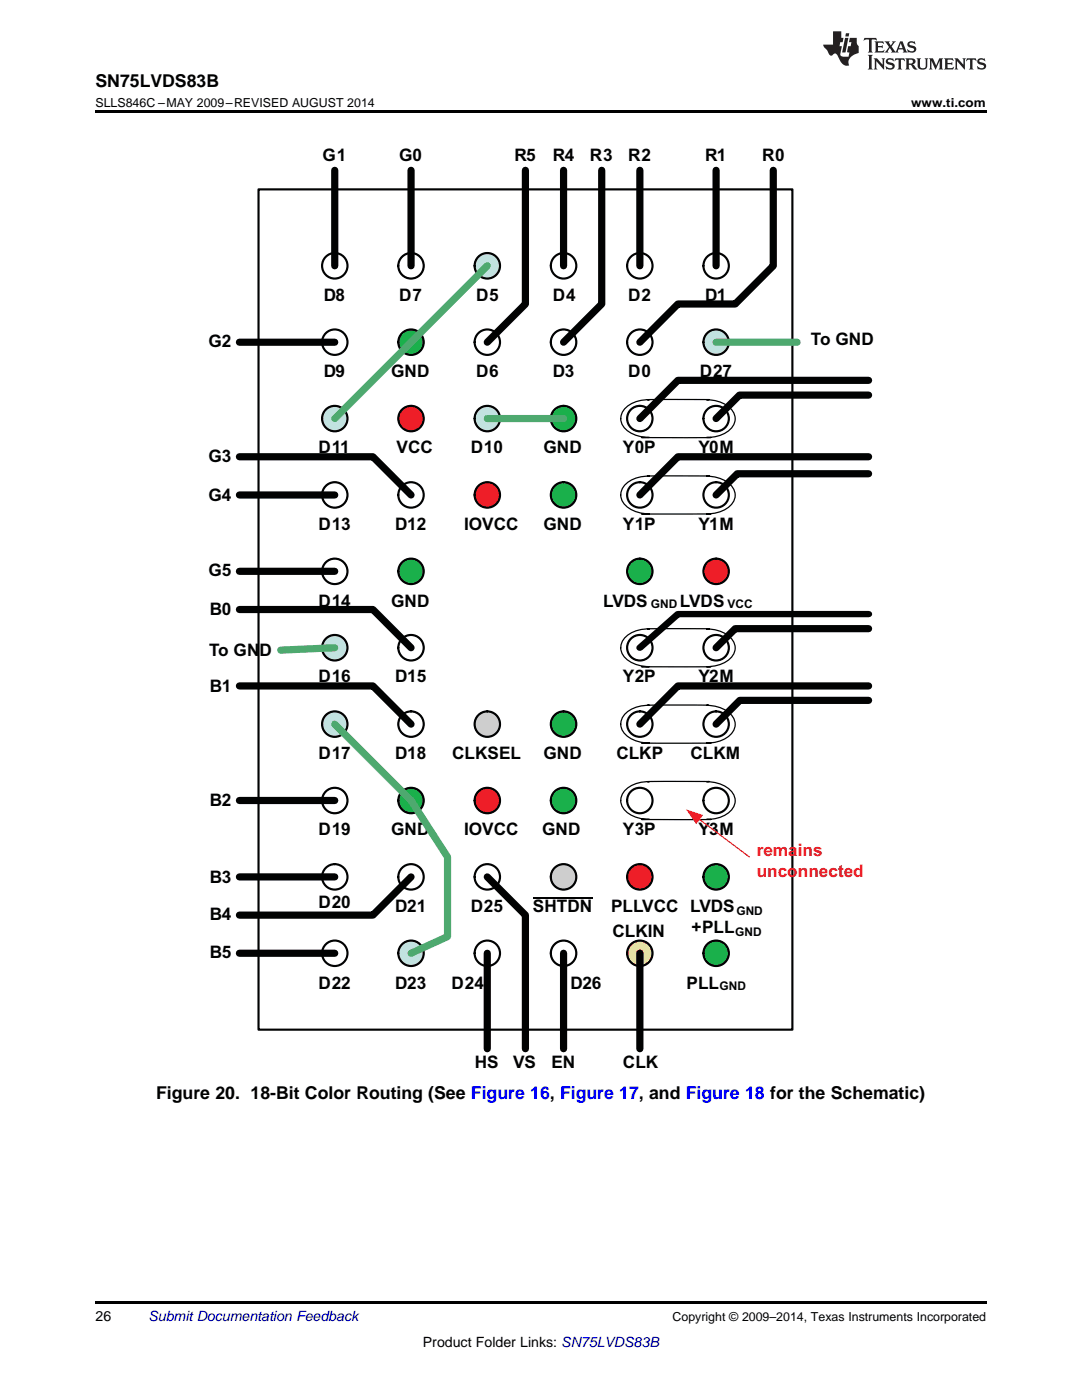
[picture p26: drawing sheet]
<svg xmlns="http://www.w3.org/2000/svg" width="216mm" height="279mm" viewBox="0 0 216 279" stroke-linecap="round" stroke-linejoin="round" font-family="sans-serif">
<defs><g id="words">
<g font-size="3.5">
<text x="19" y="17.3">SN75LVDS83B</text>
<text x="31.2" y="219.3">Figure 20. 18-Bit Color Routing (See Figure 16, Figure 17, and Figure 18 for the Schematic)</text>
</g>
<g font-size="3.4" fill="#010202">
<text x="64.3" y="32.2">G1</text>
<text x="79.7" y="32.2">G0</text>
<text x="102.6" y="32.2">R5</text>
<text x="110.3" y="32.2">R4</text>
<text x="117.7" y="32.2">R3</text>
<text x="125.4" y="32.2">R2</text>
<text x="140.7" y="32.2">R1</text>
<text x="152.1" y="32.2">R0</text>
<text x="64.6" y="60">D8</text>
<text x="79.7" y="60">D7</text>
<text x="95" y="60">D5</text>
<text x="110.3" y="60">D4</text>
<text x="125.4" y="60">D2</text>
<text x="140.7" y="60">D1</text>
<text x="41.6" y="69.2">G2</text>
<text x="161.8" y="68.9">To GND</text>
<text x="64.6" y="75.3">D9</text>
<text x="78.1" y="75.3">GND</text>
<text x="95" y="75.3">D6</text>
<text x="110.3" y="75.3">D3</text>
<text x="125.4" y="75.3">D0</text>
<text x="139.6" y="75.3">D27</text>
<text x="41.6" y="92.3">G3</text>
<text x="63.5" y="90.4">D11</text>
<text x="79.1" y="90.4">VCC</text>
<text x="93.9" y="90.4">D10</text>
<text x="108.5" y="90.4">GND</text>
<text x="124.3" y="90.4">Y0P</text>
<text x="139.4" y="90.4">Y0M</text>
<text x="41.6" y="99.9">G4</text>
<text x="63.5" y="105.8">D13</text>
<text x="78.9" y="105.8">D12</text>
<text x="92.6" y="105.8">IOVCC</text>
<text x="108.5" y="105.8">GND</text>
<text x="124.3" y="105.8">Y1P</text>
<text x="139.4" y="105.8">Y1M</text>
<text x="41.6" y="115">G5</text>
<text x="41.9" y="122.7">B0</text>
<text x="63.5" y="121.1">D14</text>
<text x="78.1" y="121.1">GND</text>
<text x="120.3" y="121.1">LVDS</text>
<text x="135.7" y="121.1">LVDS</text>
<text x="41.7" y="130.9">To GND</text>
<text x="63.5" y="136.2">D16</text>
<text x="78.9" y="136.2">D15</text>
<text x="124.3" y="136.2">Y2P</text>
<text x="139.4" y="136.2">Y2M</text>
<text x="41.9" y="138.1">B1</text>
<text x="63.5" y="151.6">D17</text>
<text x="78.9" y="151.6">D18</text>
<text x="90.2" y="151.6">CLKSEL</text>
<text x="108.5" y="151.6">GND</text>
<text x="123" y="151.6">CLKP</text>
<text x="137.8" y="151.6">CLKM</text>
<text x="41.9" y="160.8">B2</text>
<text x="63.5" y="166.6">D19</text>
<text x="78.1" y="166.6">GND</text>
<text x="92.6" y="166.6">IOVCC</text>
<text x="108.2" y="166.6">GND</text>
<text x="124.3" y="166.6">Y3P</text>
<text x="139.4" y="166.6">Y3M</text>
<text x="41.9" y="176.2">B3</text>
<text x="41.9" y="183.6">B4</text>
<text x="63.5" y="181.2">D20</text>
<text x="78.9" y="182">D21</text>
<text x="93.9" y="182">D25</text>
<text x="106.3" y="182">SHTDN</text>
<text x="121.9" y="182">PLLVCC LVDS</text>
<text x="41.9" y="191.3">B5</text>
<text x="122.2" y="186.9">CLKIN</text>
<text x="138" y="186.2">+PLL</text>
<text x="63.5" y="197.3">D22</text>
<text x="78.9" y="197.3">D23</text>
<text x="90.1" y="197.3">D24</text>
<text x="113.8" y="197.3">D26</text>
<text x="137" y="197.3">PLL</text>
<text x="94.7" y="213.2">HS</text>
<text x="102.4" y="213.2">VS</text>
<text x="110" y="213.2">EN</text>
<text x="124.3" y="213.2">CLK</text>
</g>
<g font-size="3.4" fill="#ee1e28">
<text x="151" y="170.9">remains</text>
<text x="151" y="175.1">unconnected</text>
</g>
<g font-size="2.8">
<text x="19" y="263.6">26</text>
<text x="84.4" y="268.9">Product Folder Links: SN75LVDS83B</text>
</g>
<text font-size="2.8" fill="#0000c8" x="29.6" y="263.6">Submit Documentation Feedback</text>
<g font-size="2.5">
<text x="19" y="21.4">SLLS846C –MAY 2009–REVISED AUGUST 2014</text>
<text x="181.8" y="21.4">www.ti.com</text>
<text x="134.2" y="263.6">Copyright © 2009–2014, Texas Instruments Incorporated</text>
</g>
<g font-size="2.4" fill="#010202">
<text x="129.9" y="121.4">GND</text>
<text x="145.2" y="121.4">VCC</text>
<text x="146.9" y="182.5">GND</text>
<text x="146.7" y="186.8">GND</text>
<text x="143.6" y="197.6">GND</text>
</g>
</g></defs>
<path d="M19 259.7h177.8v.5h-177.8z" fill="#000"/>
<path d="M51.6 37.8h106.5v167.7h-106.5z" fill="none" stroke="#010202" stroke-width=".43"/>
<path d="M124.7 127.2a6.5 6.5 0 0 1 4.9-1.7h-.5h12.4h-.5a5.6 5.6 0 0 1 5.6 3.1 3.1 3.1 0 0 1-2 3.6 7.5 7.5 0 0 1-3.6 .8l1 .1h-13.5l1.1-.1a5.6 5.6 0 0 1-5.6-3l-.1-.8a2.95 2.95 0 0 1 .8-2zM124.7 142.5a6.5 6.5 0 0 1 4.9-1.7l-.5-.1h12.4l-.5 .1a5.6 5.6 0 0 1 5.6 3 3.1 3.1 0 0 1-2 3.7 7.5 7.5 0 0 1-3.6 .8h1h-13.5h1.1a5.6 5.6 0 0 1-5.6-3.1l-.1-.8a2.96 2.96 0 0 1 .8-1.9z" fill="none" stroke="#010202" stroke-width=".25"/>
<circle cx="66.8" cy="98.8" r="2.54" fill="#fff"/>
<circle cx="66.8" cy="98.8" r="2.54" fill="none" stroke="#010202" stroke-width=".2"/>
<g fill="none" stroke="#010202" stroke-width=".43">
<circle cx="97.2" cy="68.3" r="2.54"/>
<circle cx="66.8" cy="98.8" r="2.54"/>
</g>
<circle cx="82" cy="53" r="2.54" fill="#fff"/>
<circle cx="82" cy="53" r="2.54" fill="none" stroke="#010202" stroke-width=".2"/>
<circle cx="82" cy="53" r="2.54" fill="none" stroke="#010202" stroke-width=".43"/>
<circle cx="82" cy="68.3" r="2.54" fill="#1ab04b"/>
<circle cx="82" cy="68.3" r="2.54" fill="none" stroke="#010202" stroke-width=".2"/>
<circle cx="82" cy="68.3" r="2.54" fill="none" stroke="#010202" stroke-width=".43"/>
<circle cx="66.8" cy="144.5" r="2.54" fill="#c2e2e0"/>
<circle cx="66.8" cy="144.5" r="2.54" fill="none" stroke="#010202" stroke-width=".2"/>
<circle cx="66.8" cy="144.5" r="2.54" fill="none" stroke="#010202" stroke-width=".43"/>
<circle cx="66.8" cy="129.3" r="2.54" fill="#c2e2e0"/>
<circle cx="66.8" cy="129.3" r="2.54" fill="none" stroke="#010202" stroke-width=".2"/>
<circle cx="66.8" cy="129.3" r="2.54" fill="none" stroke="#010202" stroke-width=".43"/>
<circle cx="66.8" cy="114" r="2.53" fill="#fff"/>
<circle cx="66.8" cy="114" r="2.53" fill="none" stroke="#010202" stroke-width=".2"/>
<circle cx="66.8" cy="114" r="2.53" fill="none" stroke="#010202" stroke-width=".43"/>
<circle cx="112.5" cy="159.8" r="2.54" fill="#1ab04b"/>
<circle cx="112.5" cy="159.8" r="2.54" fill="none" stroke="#010202" stroke-width=".2"/>
<circle cx="112.5" cy="159.8" r="2.54" fill="none" stroke="#010202" stroke-width=".43"/>
<circle cx="97.2" cy="98.8" r="2.54" fill="#ee1e28"/>
<circle cx="97.2" cy="98.8" r="2.54" fill="none" stroke="#010202" stroke-width=".2"/>
<circle cx="97.2" cy="98.8" r="2.54" fill="none" stroke="#010202" stroke-width=".43"/>
<circle cx="97.2" cy="159.8" r="2.54" fill="#ee1e28"/>
<circle cx="97.2" cy="159.8" r="2.54" fill="none" stroke="#010202" stroke-width=".2"/>
<circle cx="97.2" cy="159.8" r="2.54" fill="none" stroke="#010202" stroke-width=".43"/>
<circle cx="82" cy="129.3" r="2.54" fill="#fff"/>
<circle cx="82" cy="129.3" r="2.54" fill="none" stroke="#010202" stroke-width=".2"/>
<circle cx="82" cy="129.3" r="2.54" fill="none" stroke="#010202" stroke-width=".43"/>
<circle cx="82" cy="114" r="2.54" fill="#1ab04b"/>
<circle cx="82" cy="114" r="2.54" fill="none" stroke="#010202" stroke-width=".2"/>
<circle cx="82" cy="114" r="2.54" fill="none" stroke="#010202" stroke-width=".43"/>
<circle cx="142.9" cy="68.3" r="2.54" fill="#c2e2e0"/>
<circle cx="142.9" cy="68.3" r="2.54" fill="none" stroke="#010202" stroke-width=".2"/>
<g fill="none" stroke="#010202" stroke-width=".43">
<circle cx="112.5" cy="53" r="2.55"/>
<circle cx="142.9" cy="53" r="2.54"/>
<circle cx="142.9" cy="68.3" r="2.54"/>
</g>
<circle cx="97.2" cy="53" r="2.54" fill="#c2e2e0"/>
<circle cx="97.2" cy="53" r="2.54" fill="none" stroke="#010202" stroke-width=".2"/>
<circle cx="97.2" cy="53" r="2.54" fill="none" stroke="#010202" stroke-width=".43"/>
<circle cx="127.7" cy="68.3" r="2.54" fill="#fff"/>
<circle cx="127.7" cy="68.3" r="2.54" fill="none" stroke="#010202" stroke-width=".2"/>
<circle cx="127.7" cy="68.3" r="2.54" fill="none" stroke="#010202" stroke-width=".43"/>
<circle cx="142.9" cy="83.5" r="2.54" fill="#fff"/>
<circle cx="142.9" cy="83.5" r="2.54" fill="none" stroke="#010202" stroke-width=".2"/>
<circle cx="142.9" cy="83.5" r="2.54" fill="none" stroke="#010202" stroke-width=".43"/>
<circle cx="112.5" cy="68.3" r="2.54" fill="#fff"/>
<circle cx="112.5" cy="68.3" r="2.54" fill="none" stroke="#010202" stroke-width=".2"/>
<g fill="none" stroke="#010202" stroke-width=".43">
<circle cx="127.7" cy="53" r="2.54"/>
<circle cx="112.5" cy="68.3" r="2.54"/>
<circle cx="142.9" cy="159.8" r="2.54"/>
</g>
<circle cx="82" cy="159.8" r="2.54" fill="#1ab04b"/>
<circle cx="82" cy="159.8" r="2.54" fill="none" stroke="#010202" stroke-width=".2"/>
<circle cx="82" cy="159.8" r="2.54" fill="none" stroke="#010202" stroke-width=".43"/>
<circle cx="142.9" cy="114" r="2.54" fill="#ee1e28"/>
<circle cx="142.9" cy="114" r="2.54" fill="none" stroke="#010202" stroke-width=".2"/>
<circle cx="142.9" cy="114" r="2.54" fill="none" stroke="#010202" stroke-width=".43"/>
<circle cx="127.7" cy="129.3" r="2.54" fill="#fff"/>
<circle cx="127.7" cy="129.3" r="2.54" fill="none" stroke="#010202" stroke-width=".2"/>
<g fill="none" stroke="#010202" stroke-width=".43">
<circle cx="127.7" cy="98.8" r="2.54"/>
<circle cx="127.7" cy="129.3" r="2.54"/>
</g>
<circle cx="127.7" cy="114" r="2.54" fill="#1ab04b"/>
<circle cx="127.7" cy="114" r="2.54" fill="none" stroke="#010202" stroke-width=".2"/>
<circle cx="127.7" cy="114" r="2.54" fill="none" stroke="#010202" stroke-width=".43"/>
<circle cx="142.9" cy="129.3" r="2.54" fill="#fff"/>
<circle cx="142.9" cy="129.3" r="2.54" fill="none" stroke="#010202" stroke-width=".2"/>
<g fill="none" stroke="#010202" stroke-width=".43">
<circle cx="142.9" cy="98.8" r="2.54"/>
<circle cx="142.9" cy="129.3" r="2.54"/>
</g>
<circle cx="112.5" cy="83.5" r="2.54" fill="#1ab04b"/>
<circle cx="112.5" cy="83.5" r="2.54" fill="none" stroke="#010202" stroke-width=".2"/>
<circle cx="112.5" cy="83.5" r="2.54" fill="none" stroke="#010202" stroke-width=".43"/>
<circle cx="112.5" cy="98.8" r="2.54" fill="#1ab04b"/>
<circle cx="112.5" cy="98.8" r="2.54" fill="none" stroke="#010202" stroke-width=".2"/>
<circle cx="112.5" cy="98.8" r="2.54" fill="none" stroke="#010202" stroke-width=".43"/>
<circle cx="97.2" cy="144.5" r="2.54" fill="#cecece"/>
<circle cx="97.2" cy="144.5" r="2.54" fill="none" stroke="#010202" stroke-width=".2"/>
<circle cx="97.2" cy="144.5" r="2.54" fill="none" stroke="#010202" stroke-width=".43"/>
<circle cx="82" cy="144.5" r="2.54" fill="#fff"/>
<circle cx="82" cy="144.5" r="2.54" fill="none" stroke="#010202" stroke-width=".2"/>
<circle cx="82" cy="144.5" r="2.54" fill="none" stroke="#010202" stroke-width=".43"/>
<circle cx="112.5" cy="144.5" r="2.54" fill="#1ab04b"/>
<circle cx="112.5" cy="144.5" r="2.54" fill="none" stroke="#010202" stroke-width=".2"/>
<g fill="none" stroke="#010202" stroke-width=".43">
<circle cx="66.8" cy="53" r="2.54"/>
<circle cx="112.5" cy="144.5" r="2.54"/>
<circle cx="127.7" cy="144.5" r="2.54"/>
</g>
<circle cx="127.7" cy="83.5" r="2.54" fill="#fff"/>
<circle cx="127.7" cy="83.5" r="2.54" fill="none" stroke="#010202" stroke-width=".2"/>
<g fill="none" stroke="#010202" stroke-width=".43">
<circle cx="127.7" cy="83.5" r="2.54"/>
<circle cx="142.9" cy="144.5" r="2.54"/>
</g>
<circle cx="66.8" cy="159.8" r="2.54" fill="#fff"/>
<circle cx="66.8" cy="159.8" r="2.54" fill="none" stroke="#010202" stroke-width=".2"/>
<g fill="none" stroke="#010202" stroke-width=".43">
<circle cx="82" cy="98.8" r="2.54"/>
<circle cx="66.8" cy="159.8" r="2.54"/>
</g>
<circle cx="66.8" cy="83.5" r="2.54" fill="#c2e2e0"/>
<circle cx="66.8" cy="83.5" r="2.54" fill="none" stroke="#010202" stroke-width=".2"/>
<g fill="none" stroke="#010202" stroke-width=".43">
<circle cx="66.8" cy="83.5" r="2.54"/>
<circle cx="127.7" cy="159.8" r="2.54"/>
<circle cx="82" cy="175" r="2.54"/>
<circle cx="97.2" cy="190.2" r="2.53"/>
</g>
<path d="M124.7 96.7a6.5 6.5 0 0 1 4.9-1.7h-.5h12.4h-.5a5.6 5.6 0 0 1 5.6 3.1 3.1 3.1 0 0 1-2 3.6 7.5 7.5 0 0 1-3.6 .9h1h-13.5h1.1a5.6 5.6 0 0 1-5.6-3.1l-.1-.8a2.96 2.96 0 0 1 .8-2zM124.7 81.5a6.5 6.5 0 0 1 4.9-1.7h-.5h12.4h-.5a5.6 5.6 0 0 1 5.6 3.1 3.1 3.1 0 0 1-2 3.6 7.4 7.4 0 0 1-3.6 .8h1h-13.5h1.1a5.6 5.6 0 0 1-5.6-3.1l-.1-.8a2.97 2.97 0 0 1 .8-1.9z" fill="none" stroke="#010202" stroke-width=".25"/>
<circle cx="82" cy="190.2" r="2.54" fill="#c2e2e0"/>
<circle cx="82" cy="190.2" r="2.54" fill="none" stroke="#010202" stroke-width=".2"/>
<g fill="none" stroke="#010202" stroke-width=".43">
<circle cx="66.8" cy="190.2" r="2.53"/>
<circle cx="82" cy="190.2" r="2.54"/>
</g>
<circle cx="142.9" cy="190.2" r="2.53" fill="#1ab04b"/>
<circle cx="142.9" cy="190.2" r="2.53" fill="none" stroke="#010202" stroke-width=".2"/>
<circle cx="142.9" cy="190.2" r="2.53" fill="none" stroke="#010202" stroke-width=".43"/>
<circle cx="142.9" cy="175" r="2.54" fill="#1ab04b"/>
<circle cx="142.9" cy="175" r="2.54" fill="none" stroke="#010202" stroke-width=".2"/>
<circle cx="142.9" cy="175" r="2.54" fill="none" stroke="#010202" stroke-width=".43"/>
<circle cx="112.5" cy="175" r="2.54" fill="#cecece"/>
<circle cx="112.5" cy="175" r="2.54" fill="none" stroke="#010202" stroke-width=".2"/>
<g fill="none" stroke="#010202" stroke-width=".43">
<circle cx="97.2" cy="175" r="2.54"/>
<circle cx="112.5" cy="175" r="2.54"/>
</g>
<circle cx="127.7" cy="190.2" r="2.54" fill="#f7e726"/>
<circle cx="127.7" cy="190.2" r="2.54" fill="none" stroke="#010202" stroke-width=".2"/>
<circle cx="127.7" cy="190.2" r="2.54" fill="none" stroke="#010202" stroke-width=".43"/>
<circle cx="112.5" cy="190.2" r="2.54" fill="#fff"/>
<circle cx="112.5" cy="190.2" r="2.54" fill="none" stroke="#010202" stroke-width=".2"/>
<circle cx="112.5" cy="190.2" r="2.54" fill="none" stroke="#010202" stroke-width=".43"/>
<circle cx="127.7" cy="175" r="2.54" fill="#ee1e28"/>
<circle cx="127.7" cy="175" r="2.54" fill="none" stroke="#010202" stroke-width=".2"/>
<g fill="none" stroke="#010202" stroke-width=".43">
<circle cx="66.8" cy="68.3" r="2.54"/>
<circle cx="66.8" cy="175" r="2.54"/>
<circle cx="127.7" cy="175" r="2.54"/>
</g>
<path d="M106.3 179.2h11.9" fill="none" stroke="#010202" stroke-width=".31"/>
<path d="M124.7 157.7a6.5 6.5 0 0 1 4.9-1.7h-.5h12.4h-.5a5.6 5.6 0 0 1 5.6 3.1 3.1 3.1 0 0 1-2 3.6 7.4 7.4 0 0 1-3.6 .8h1h-13.5h1.1a5.6 5.6 0 0 1-5.6-3.1l-.1-.7a2.97 2.97 0 0 1 .8-2z" fill="none" stroke="#010202" stroke-width=".25"/>
<circle cx="97.2" cy="83.5" r="2.54" fill="#c2e2e0"/>
<circle cx="97.2" cy="83.5" r="2.54" fill="none" stroke="#010202" stroke-width=".2"/>
<circle cx="97.2" cy="83.5" r="2.54" fill="none" stroke="#010202" stroke-width=".43"/>
<circle cx="82" cy="83.5" r="2.54" fill="#ee1e28"/>
<circle cx="82" cy="83.5" r="2.54" fill="none" stroke="#010202" stroke-width=".2"/>
<circle cx="82" cy="83.5" r="2.54" fill="none" stroke="#010202" stroke-width=".43"/>
<g fill="none" stroke="#010202" stroke-width="1.4">
<path d="M66.8 34v19M82 34v19M104.8 34v26.7l-7.6 7.6M112.5 34v19M120.1 34v26.7l-7.6 7.6M127.7 34v19M142.9 34v19M154.3 34v19l-7.6 7.7h-11.4l-7.6 7.6M47.8 68.3h19M173.3 75.9h-38l-7.6 7.6M173.3 78.9h-25.7l-4.7 4.6M47.8 91.2h26.6l7.6 7.6"/>
<path d="M47.8 98.8h19M173.3 91.2h-38l-7.6 7.6M173.3 94.5h-26.2l-4.2 4.3M47.8 114h19M47.8 121.6h26.6l7.6 7.7M47.8 136.9h26.6l7.6 7.6M173.3 136.9h-38l-7.6 7.6M173.3 125.5h-26.6l-3.8 3.8M173.3 139.8h-25.7l-4.7 4.7M47.8 159.8h19M47.8 175h19M82 175l-7.6 7.6h-26.6"/>
<path d="M97.2 175l7.6 7.6v26.7M47.8 190.2h19M97.2 190.2v19.1M112.5 190.2v19.1M127.7 190.2v19.1"/>
</g>
<path d="M173.3 122.6h-38l-7.6 6.7" fill="none" stroke="#010202" stroke-width="1.3"/>
<path d="M97.2 53l-30.4 30.5M142.9 68.3h16.2M97.2 83.5h15.3M66.8 129.3l-10.8 .4M66.8 144.5l15.2 15.3 7.3 11.2v15.9l-7.3 3.3" fill="none" stroke="#4ea96f" stroke-width="1.4"/>
<path d="M139.4 163.4l10.1 7.6" fill="none" stroke="#ee1e28" stroke-width=".25"/>
<path d="M136.9 161.5l3.4 1.2-1.4 1.8z" fill="#ee1e28"/>
<path d="M19 22h177.8v.5h-177.8z" fill="#000"/>
<g fill="#231f20">
<path d="M172.5 7.6l-.1 .5 .4-.2h.6v.1v2.1l-.2 .4h.9l-.2-.4v-2.1l.1-.1h.5l.5 .2-.2-.5zM174.5 8.3l.2 .3v1.5l-.2 .4h1.8l.2-.6a1.04 1.04 0 0 1-1.3 .2v-.7h.6l.3 .2v-.6l-.3 .2h-.6v-.6l.8-.1 .4 .3-.2-.5zM176.5 8.3l.9 1.1-.9 1.1h.8l-.2-.2 .4-.7 .5 .7-.2 .2h1.5l-.2-.2 .2-.4h.9l.1 .4-.2 .2h1l-.3-.3-.7-1.9h-.5l-.9 2-.8-1 .9-1h-.8l.1 .3-.4 .5-.3-.6 .1-.2zM179.7 8.6l.4 1h-.7zM181.3 8.4a.63 .63 0 0 0-.2 .7 .63 .63 0 0 0 .6 .4l.6 .2 .1 .2a.75 .75 0 0 1-.7 .4 .75 .75 0 0 1-.6-.5l.1 .7 .1-.1a1.11 1.11 0 0 0 1.5-.6 1.13 1.13 0 0 0-1.2-.8l-.1-.4a1.04 1.04 0 0 1 1.2 .2l-.2-.5-.2 .1-.4-.2zM173.2 10.9l.2 .4v2.2l-.2 .4h1l-.3-.4v-2.2l.3-.4zM174.3 11.6l.3 .4v1.5l-.3 .4h.8l-.2-.4v-1.3l1.5 1.7v-1.9l.2-.4h-.7l.2 .4v.9l-1.1-1.3zM177 11.8a.62 .62 0 0 0-.2 .7 .62 .62 0 0 0 .6 .4l.6 .1 .1 .3a.76 .76 0 0 1-.7 .3 .76 .76 0 0 1-.7-.4l.2 .7 .1-.1a1.11 1.11 0 0 0 1.5-.6 1.13 1.13 0 0 0-1.2-.8l-.1-.4a1.04 1.04 0 0 1 1.2 .2l-.2-.6-.2 .1-.5-.1zM178.7 11.6l-.2 .6a.61 .61 0 0 1 .8-.3v1.6l-.2 .4h.9l-.2-.4v-1.6a.63 .63 0 0 1 .7 .3l-.1-.6zM180.6 11.6l.3 .4v1.5l-.3 .4h1l-.2-.2-.1-.8 .6 .2a.76 .76 0 0 0 1.2 .7l-1-1a.58 .58 0 0 0 .6-.5 .58 .58 0 0 0-.5-.6zM181.4 11.9h.1a.45 .45 0 0 1 .5 .1 .45 .45 0 0 1 .1 .5l-.8 .2zM182.9 11.6l.2 .2a2.17 2.17 0 0 0 .3 1.9 .99 .99 0 0 0 1.6-.6v-1.1l.2-.4h-.7l.2 .2a1.92 1.92 0 0 1-.2 1.8 .6 .6 0 0 1-.9-.5v-1.1l.2-.4zM185.4 11.6l.2 .4v1.5l-.2 .4h.7l-.2-.4v-1.4l.8 1.8 .8-1.8v1.4l-.2 .4h.9l-.2-.4v-1.5l.2-.4h-.8l-.6 1.5-.6-1.5zM188.4 11.6l.2 .4v1.5l-.2 .4h1.8l.1-.6a1.04 1.04 0 0 1-1.2 .1v-.6h.5l.4 .2v-.6l-.4 .2h-.5v-.7h.8l.3 .3-.1-.6zM190.5 11.6l.2 .4v1.5l-.2 .4h.7l-.2-.4v-1.3l1.5 1.7v-1.9l.2-.4h-.7l.2 .4v.9l-1.1-1.3zM192.9 11.6l-.1 .6a.61 .61 0 0 1 .7-.3l.1 1.6-.3 .4h1l-.3-.4 .1-1.6a.63 .63 0 0 1 .7 .3l-.1-.6zM195.2 11.8a.62 .62 0 0 0-.2 .7 .62 .62 0 0 0 .6 .4l.6 .1 .1 .3a.76 .76 0 0 1-.7 .3 .76 .76 0 0 1-.6-.4l.1 .7 .1-.1a1.11 1.11 0 0 0 1.6-.6 1.13 1.13 0 0 0-1.3-.8l-.1-.4a1.04 1.04 0 0 1 1.2 .2l-.1-.6-.2 .1-.5-.1z"/>
<path d="M166.2 6.3v2.6h-1.9v.4l.8 .9a.91 .91 0 0 0 1 .8 .56 .56 0 0 1 .5-.3 .56 .56 0 0 1 .5 .3l.4 .8a1.53 1.53 0 0 0 1.9 1.2 1.54 1.54 0 0 1 1-2.1l.9-.3v-1.4a1.52 1.52 0 0 1-.4-1.6h-1.3l-.2 .8h.5l-.2 .8h-.5l-.1 1v.2l.4 .1-.2 .8a1.93 1.93 0 0 1-1.6-.3l.3-1.8h-.5l.2-.8h.4l.2-.8h-.4v-1.3zM168.6 7.6l-.6 2.9h.7l.6-2.9zM168.8 6.6l-.1 .7h.6l.2-.7z"/>
</g>
<use href="#words"/>
</svg>
